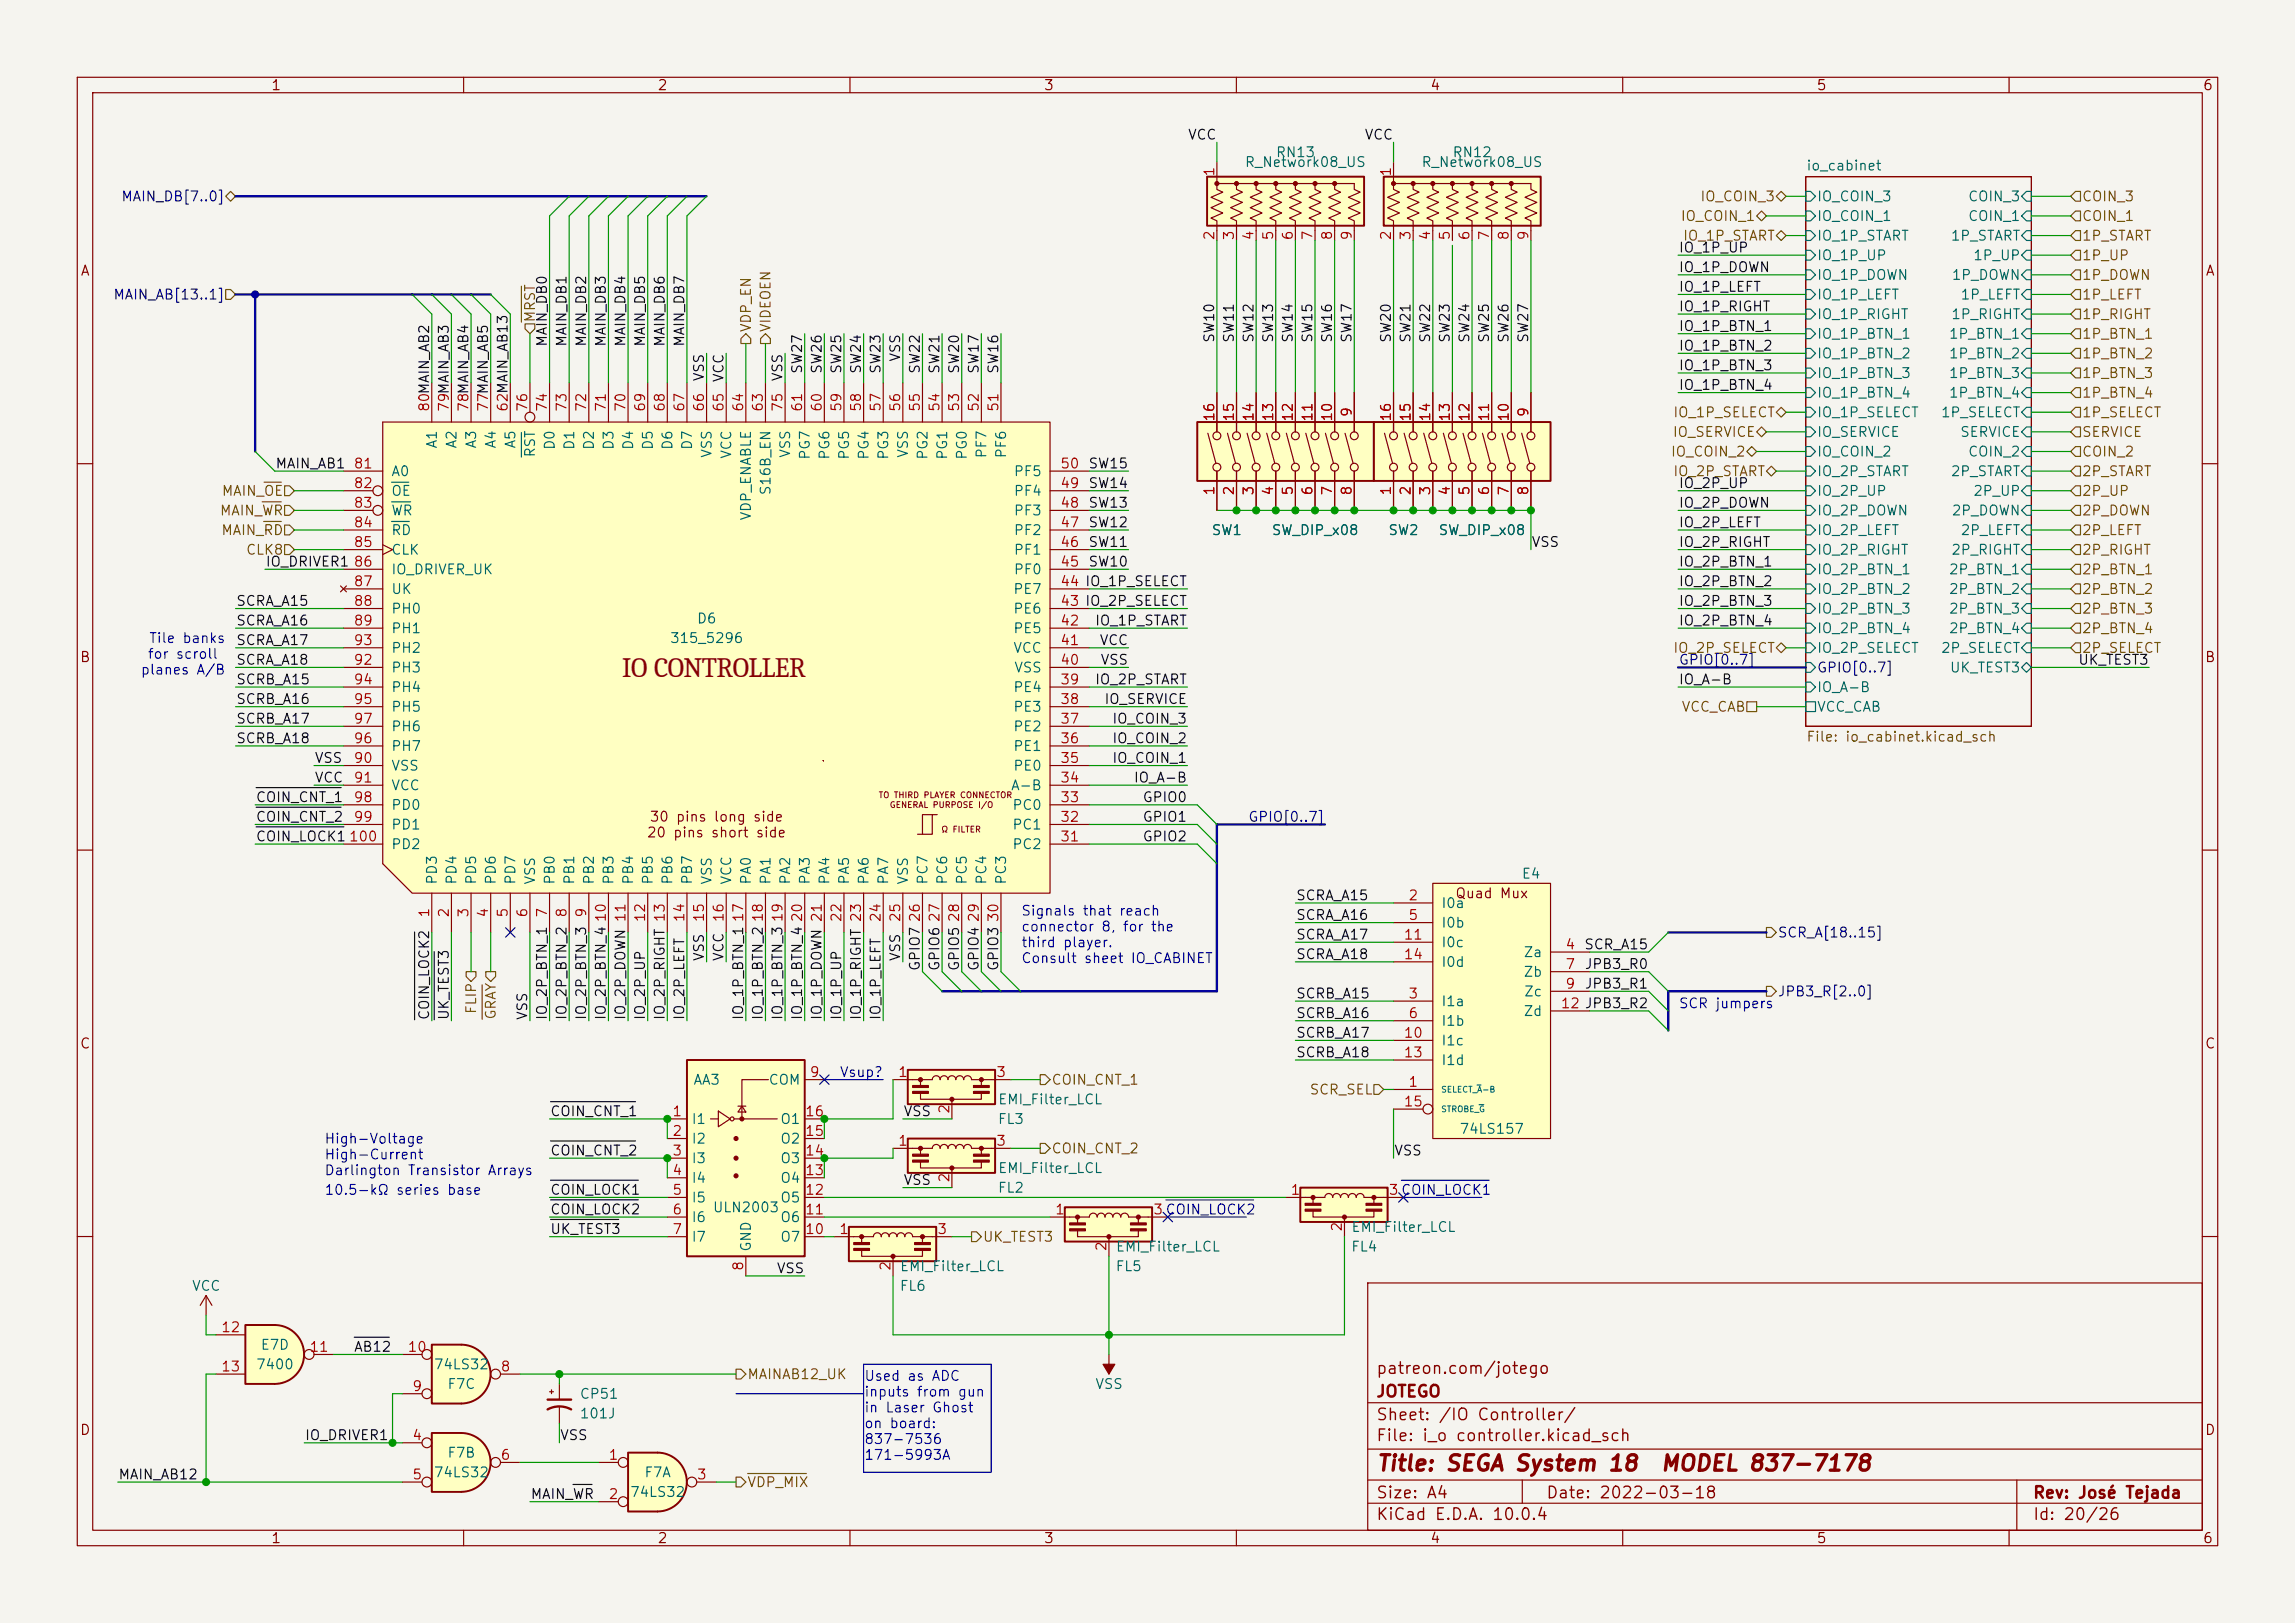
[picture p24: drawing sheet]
<svg xmlns="http://www.w3.org/2000/svg" width="297mm" height="210mm" viewBox="0 0 297 210" stroke-linecap="round" stroke-linejoin="round" font-family="sans-serif">
<defs><g id="words">
<text font-size="3.5" fill="#840000" x="80.5" y="87.5">IO CONTROLLER</text>
<g font-size="2" fill="#840000">
<text x="178" y="190.8">Title: SEGA System 18</text>
<text x="214.8" y="190.8">MODEL 837-7178</text>
</g>
<g font-size="1.5" fill="#840000">
<text x="178" y="178.2">patreon.com/jotego</text>
<text x="178" y="184.2">Sheet: /IO Controller/</text>
<text x="178" y="181.2">JOTEGO</text>
<text x="178" y="186.9">File: i_o controller.kicad_sch</text>
<text x="178" y="197.1">KiCad E.D.A. 10.0.4</text>
<text x="178" y="194.3">Size: A4</text>
<text x="200" y="194.3">Date: 2022-03-18</text>
<text x="263" y="194.3">Rev: José Tejada</text>
<text x="263" y="197.1">Id: 20/26</text>
</g>
<g font-size="1.3" fill="#840000">
<text x="35" y="12">1</text>
<text x="85" y="12">2</text>
<text x="135" y="12">3</text>
<text x="185" y="12">4</text>
<text x="235" y="12">5</text>
<text x="285" y="12">6</text>
<text x="10.3" y="36">A</text>
<text x="285.3" y="36">A</text>
<text x="10.3" y="86">B</text>
<text x="285.3" y="86">B</text>
<text x="84" y="106.6">30 pins long side</text>
<text x="83.6" y="108.7">20 pins short side</text>
<text x="188.3" y="116.5">Quad Mux</text>
<text x="10.3" y="136">C</text>
<text x="285.3" y="136">C</text>
<text x="10.3" y="186">D</text>
<text x="285.3" y="186">D</text>
<text x="35" y="200">1</text>
<text x="85" y="200">2</text>
<text x="135" y="200">3</text>
<text x="185" y="200">4</text>
<text x="235" y="200">5</text>
<text x="285" y="200">6</text>
</g>
<g font-size="1.3" fill="#0f0f0f">
<text x="153.6" y="18.4">VCC</text>
<text x="176.5" y="18.4">VCC</text>
<text x="217.2" y="33">IO_1P_UP</text>
<text x="217.2" y="35.5">IO_1P_DOWN</text>
<text x="217.2" y="38.1">IO_1P_LEFT</text>
<text x="217.2" y="40.6">IO_1P_RIGHT</text>
<text x="71.1" y="45" transform="rotate(-90 71.1 45)">MAIN_DB0</text>
<text x="73.6" y="45" transform="rotate(-90 73.6 45)">MAIN_DB1</text>
<text x="76.2" y="45" transform="rotate(-90 76.2 45)">MAIN_DB2</text>
<text x="78.7" y="45" transform="rotate(-90 78.7 45)">MAIN_DB3</text>
<text x="81.2" y="45" transform="rotate(-90 81.2 45)">MAIN_DB4</text>
<text x="83.8" y="45" transform="rotate(-90 83.8 45)">MAIN_DB5</text>
<text x="86.3" y="45" transform="rotate(-90 86.3 45)">MAIN_DB6</text>
<text x="88.9" y="45" transform="rotate(-90 88.9 45)">MAIN_DB7</text>
<text x="116.8" y="46.9" transform="rotate(-90 116.8 46.9)">VSS</text>
<text x="157.4" y="44.5" transform="rotate(-90 157.4 44.5)">SW10</text>
<text x="160" y="44.5" transform="rotate(-90 160 44.5)">SW11</text>
<text x="162.5" y="44.5" transform="rotate(-90 162.5 44.5)">SW12</text>
<text x="165.1" y="44.5" transform="rotate(-90 165.1 44.5)">SW13</text>
<text x="167.6" y="44.5" transform="rotate(-90 167.6 44.5)">SW14</text>
<text x="170.1" y="44.5" transform="rotate(-90 170.1 44.5)">SW15</text>
<text x="172.7" y="44.5" transform="rotate(-90 172.7 44.5)">SW16</text>
<text x="175.2" y="44.5" transform="rotate(-90 175.2 44.5)">SW17</text>
<text x="180.3" y="44.5" transform="rotate(-90 180.3 44.5)">SW20</text>
<text x="182.8" y="44.5" transform="rotate(-90 182.8 44.5)">SW21</text>
<text x="185.4" y="44.5" transform="rotate(-90 185.4 44.5)">SW22</text>
<text x="187.9" y="44.5" transform="rotate(-90 187.9 44.5)">SW23</text>
<text x="190.5" y="44.5" transform="rotate(-90 190.5 44.5)">SW24</text>
<text x="193" y="44.5" transform="rotate(-90 193 44.5)">SW25</text>
<text x="195.5" y="44.5" transform="rotate(-90 195.5 44.5)">SW26</text>
<text x="198.1" y="44.5" transform="rotate(-90 198.1 44.5)">SW27</text>
<text x="217.2" y="45.7">IO_1P_BTN_2</text>
<text x="217.2" y="43.1">IO_1P_BTN_1</text>
<text x="91.4" y="49.4" transform="rotate(-90 91.4 49.4)">VSS</text>
<text x="93.9" y="49.6" transform="rotate(-90 93.9 49.6)">VCC</text>
<text x="101.6" y="49.4" transform="rotate(-90 101.6 49.4)">VSS</text>
<text x="104.1" y="48.5" transform="rotate(-90 104.1 48.5)">SW27</text>
<text x="106.6" y="48.5" transform="rotate(-90 106.6 48.5)">SW26</text>
<text x="109.2" y="48.5" transform="rotate(-90 109.2 48.5)">SW25</text>
<text x="111.7" y="48.5" transform="rotate(-90 111.7 48.5)">SW24</text>
<text x="114.3" y="48.5" transform="rotate(-90 114.3 48.5)">SW23</text>
<text x="119.3" y="48.5" transform="rotate(-90 119.3 48.5)">SW22</text>
<text x="121.9" y="48.5" transform="rotate(-90 121.9 48.5)">SW21</text>
<text x="124.4" y="48.5" transform="rotate(-90 124.4 48.5)">SW20</text>
<text x="127" y="48.5" transform="rotate(-90 127 48.5)">SW17</text>
<text x="129.5" y="48.5" transform="rotate(-90 129.5 48.5)">SW16</text>
<text x="217.2" y="50.8">IO_1P_BTN_4</text>
<text x="217.2" y="48.2">IO_1P_BTN_3</text>
<text x="35.6" y="60.9">MAIN_AB1</text>
<text x="140.8" y="63.5">SW14</text>
<text x="140.8" y="60.9">SW15</text>
<text x="217.2" y="63.5">IO_2P_UP</text>
<text x="140.8" y="71.1">SW11</text>
<text x="140.8" y="66">SW13</text>
<text x="140.8" y="68.5">SW12</text>
<text x="198.1" y="71.1">VSS</text>
<text x="217.2" y="66">IO_2P_DOWN</text>
<text x="217.2" y="71.1">IO_2P_RIGHT</text>
<text x="217.2" y="68.5">IO_2P_LEFT</text>
<text x="34.3" y="73.6">IO_DRIVER1</text>
<text x="140.8" y="73.6">SW10</text>
<text x="217.2" y="76.2">IO_2P_BTN_2</text>
<text x="217.2" y="73.6">IO_2P_BTN_1</text>
<text x="30.5" y="78.7">SCRA_A15</text>
<text x="30.5" y="83.8">SCRA_A17</text>
<text x="30.5" y="81.2">SCRA_A16</text>
<text x="141.6" y="81.2">IO_1P_START</text>
<text x="142.2" y="83.8">VCC</text>
<text x="217.2" y="78.7">IO_2P_BTN_3</text>
<text x="217.2" y="81.2">IO_2P_BTN_4</text>
<text x="30.5" y="86.3">SCRA_A18</text>
<text x="30.5" y="88.9">SCRB_A15</text>
<text x="141.6" y="88.9">IO_2P_START</text>
<text x="142.3" y="86.3">VSS</text>
<text x="217.2" y="88.9">IO_A-B</text>
<text x="268.9" y="86.3">UK_TEST3</text>
<text x="30.5" y="93.9">SCRB_A17</text>
<text x="30.5" y="91.4">SCRB_A16</text>
<text x="142.8" y="91.4">IO_SERVICE</text>
<text x="143.9" y="93.9">IO_COIN_3</text>
<text x="30.5" y="96.5">SCRB_A18</text>
<text x="40.6" y="99">VSS</text>
<text x="40.6" y="101.6">VCC</text>
<text x="143.9" y="96.5">IO_COIN_2</text>
<text x="143.9" y="99">IO_COIN_1</text>
<text x="146.6" y="101.6">IO_A-B</text>
<text x="33" y="104.1">COIN_CNT_1</text>
<text x="33" y="106.6">COIN_CNT_2</text>
<text x="147.8" y="106.6">GPIO1</text>
<text x="147.8" y="104.1">GPIO0</text>
<text x="33" y="109.2">COIN_LOCK1</text>
<text x="147.8" y="109.2">GPIO2</text>
<text x="167.6" y="116.8">SCRA_A15</text>
<text x="167.6" y="119.3">SCRA_A16</text>
<text x="91.4" y="124.5" transform="rotate(-90 91.4 124.5)">VSS</text>
<text x="93.9" y="124.5" transform="rotate(-90 93.9 124.5)">VCC</text>
<text x="116.8" y="124.5" transform="rotate(-90 116.8 124.5)">VSS</text>
<text x="119.3" y="125.7" transform="rotate(-90 119.3 125.7)">GPIO7</text>
<text x="121.9" y="125.7" transform="rotate(-90 121.9 125.7)">GPIO6</text>
<text x="124.4" y="125.7" transform="rotate(-90 124.4 125.7)">GPIO5</text>
<text x="127" y="125.7" transform="rotate(-90 127 125.7)">GPIO4</text>
<text x="129.5" y="125.7" transform="rotate(-90 129.5 125.7)">GPIO3</text>
<text x="167.6" y="121.9">SCRA_A17</text>
<text x="167.6" y="124.4">SCRA_A18</text>
<text x="204.9" y="123.2">SCR_A15</text>
<text x="205" y="125.7">JPB3_R0</text>
<text x="167.6" y="129.5">SCRB_A15</text>
<text x="205" y="128.2">JPB3_R1</text>
<text x="55.8" y="132.1" transform="rotate(-90 55.8 132.1)">COIN_LOCK2</text>
<text x="58.4" y="132.1" transform="rotate(-90 58.4 132.1)">UK_TEST3</text>
<text x="68.5" y="132.1" transform="rotate(-90 68.5 132.1)">VSS</text>
<text x="71.1" y="132.1" transform="rotate(-90 71.1 132.1)">IO_2P_BTN_1</text>
<text x="73.6" y="132.1" transform="rotate(-90 73.6 132.1)">IO_2P_BTN_2</text>
<text x="76.2" y="132.1" transform="rotate(-90 76.2 132.1)">IO_2P_BTN_3</text>
<text x="78.7" y="132.1" transform="rotate(-90 78.7 132.1)">IO_2P_BTN_4</text>
<text x="81.2" y="132.1" transform="rotate(-90 81.2 132.1)">IO_2P_DOWN 11</text>
<text x="83.8" y="132.1" transform="rotate(-90 83.8 132.1)">IO_2P_UP</text>
<text x="86.3" y="132.1" transform="rotate(-90 86.3 132.1)">IO_2P_RIGHT 13</text>
<text x="88.9" y="132.1" transform="rotate(-90 88.9 132.1)">IO_2P_LEFT</text>
<text x="96.5" y="132.1" transform="rotate(-90 96.5 132.1)">IO_1P_BTN_1</text>
<text x="99" y="132.1" transform="rotate(-90 99 132.1)">IO_1P_BTN_2</text>
<text x="101.6" y="132.1" transform="rotate(-90 101.6 132.1)">IO_1P_BTN_3</text>
<text x="104.1" y="132.1" transform="rotate(-90 104.1 132.1)">IO_1P_BTN_4</text>
<text x="106.6" y="132.1" transform="rotate(-90 106.6 132.1)">IO_1P_DOWN 21</text>
<text x="109.2" y="132.1" transform="rotate(-90 109.2 132.1)">IO_1P_UP</text>
<text x="111.7" y="132.1" transform="rotate(-90 111.7 132.1)">IO_1P_RIGHT 23</text>
<text x="114.3" y="132.1" transform="rotate(-90 114.3 132.1)">IO_1P_LEFT</text>
<text x="167.6" y="137.1">SCRB_A18</text>
<text x="167.6" y="132">SCRB_A16</text>
<text x="167.6" y="134.6">SCRB_A17</text>
<text x="71.1" y="144.7">COIN_CNT_1</text>
<text x="71.1" y="149.8">COIN_CNT_2</text>
<text x="116.8" y="144.7">VSS</text>
<text x="180.3" y="149.8">VSS</text>
<text x="71.1" y="154.9">COIN_LOCK1</text>
<text x="116.8" y="153.6">VSS</text>
<text x="71.1" y="157.4">COIN_LOCK2</text>
<text x="71.1" y="160">UK_TEST3</text>
<text x="100.4" y="165.1">VSS</text>
<text x="45.7" y="175.2">AB12</text>
<text x="15.2" y="191.7">MAIN_AB12</text>
<text x="39.4" y="186.7">IO_DRIVER1</text>
<text x="72.4" y="186.7">VSS</text>
<text x="68.6" y="194.3">MAIN_WR</text>
</g>
<g font-size="1.3" fill="#a90000">
<text x="157.5" y="22.9" transform="rotate(-90 157.5 22.9)">1</text>
<text x="180.3" y="22.9" transform="rotate(-90 180.3 22.9)">1</text>
<text x="157.5" y="31.2" transform="rotate(-90 157.5 31.2)">2</text>
<text x="160" y="31.2" transform="rotate(-90 160 31.2)">3</text>
<text x="162.5" y="31.2" transform="rotate(-90 162.5 31.2)">4</text>
<text x="165.1" y="31.2" transform="rotate(-90 165.1 31.2)">5</text>
<text x="167.6" y="31.2" transform="rotate(-90 167.6 31.2)">6</text>
<text x="170.2" y="31.2" transform="rotate(-90 170.2 31.2)">7</text>
<text x="172.7" y="31.2" transform="rotate(-90 172.7 31.2)">8</text>
<text x="175.2" y="31.2" transform="rotate(-90 175.2 31.2)">9</text>
<text x="180.3" y="31.2" transform="rotate(-90 180.3 31.2)">2</text>
<text x="182.9" y="31.2" transform="rotate(-90 182.9 31.2)">3</text>
<text x="185.4" y="31.2" transform="rotate(-90 185.4 31.2)">4</text>
<text x="187.9" y="31.2" transform="rotate(-90 187.9 31.2)">5</text>
<text x="190.5" y="31.2" transform="rotate(-90 190.5 31.2)">6</text>
<text x="193" y="31.2" transform="rotate(-90 193 31.2)">7</text>
<text x="195.6" y="31.2" transform="rotate(-90 195.6 31.2)">8</text>
<text x="198.1" y="31.2" transform="rotate(-90 198.1 31.2)">9</text>
<text x="55.9" y="53.4" transform="rotate(-90 55.9 53.4)">80MAIN_AB2</text>
<text x="58.4" y="53.4" transform="rotate(-90 58.4 53.4)">79MAIN_AB3</text>
<text x="60.9" y="53.4" transform="rotate(-90 60.9 53.4)">78MAIN_AB4</text>
<text x="63.5" y="53.4" transform="rotate(-90 63.5 53.4)">77MAIN_AB5</text>
<text x="66" y="53.4" transform="rotate(-90 66 53.4)">62MAIN_AB13</text>
<text x="68.6" y="53.4" transform="rotate(-90 68.6 53.4)">76</text>
<text x="71.1" y="53.4" transform="rotate(-90 71.1 53.4)">74</text>
<text x="73.6" y="53.4" transform="rotate(-90 73.6 53.4)">73</text>
<text x="76.2" y="53.4" transform="rotate(-90 76.2 53.4)">72</text>
<text x="78.7" y="53.4" transform="rotate(-90 78.7 53.4)">71</text>
<text x="81.3" y="53.4" transform="rotate(-90 81.3 53.4)">70</text>
<text x="83.8" y="53.4" transform="rotate(-90 83.8 53.4)">69</text>
<text x="86.3" y="53.4" transform="rotate(-90 86.3 53.4)">68</text>
<text x="88.9" y="53.4" transform="rotate(-90 88.9 53.4)">67</text>
<text x="91.4" y="53.4" transform="rotate(-90 91.4 53.4)">66</text>
<text x="94" y="53.4" transform="rotate(-90 94 53.4)">65</text>
<text x="96.5" y="53.4" transform="rotate(-90 96.5 53.4)">64</text>
<text x="99" y="53.4" transform="rotate(-90 99 53.4)">63</text>
<text x="101.6" y="53.4" transform="rotate(-90 101.6 53.4)">75</text>
<text x="104.1" y="53.4" transform="rotate(-90 104.1 53.4)">61</text>
<text x="106.7" y="53.4" transform="rotate(-90 106.7 53.4)">60</text>
<text x="109.2" y="53.4" transform="rotate(-90 109.2 53.4)">59</text>
<text x="111.7" y="53.4" transform="rotate(-90 111.7 53.4)">58</text>
<text x="114.3" y="53.4" transform="rotate(-90 114.3 53.4)">57</text>
<text x="116.8" y="53.4" transform="rotate(-90 116.8 53.4)">56</text>
<text x="119.4" y="53.4" transform="rotate(-90 119.4 53.4)">55</text>
<text x="121.9" y="53.4" transform="rotate(-90 121.9 53.4)">54</text>
<text x="124.4" y="53.4" transform="rotate(-90 124.4 53.4)">53</text>
<text x="127" y="53.4" transform="rotate(-90 127 53.4)">52</text>
<text x="129.5" y="53.4" transform="rotate(-90 129.5 53.4)">51</text>
<text x="157.5" y="54.7" transform="rotate(-90 157.5 54.7)">16</text>
<text x="160" y="54.7" transform="rotate(-90 160 54.7)">15</text>
<text x="162.5" y="54.7" transform="rotate(-90 162.5 54.7)">14</text>
<text x="165.1" y="54.7" transform="rotate(-90 165.1 54.7)">13</text>
<text x="167.6" y="54.7" transform="rotate(-90 167.6 54.7)">12</text>
<text x="170.2" y="54.7" transform="rotate(-90 170.2 54.7)">11</text>
<text x="172.7" y="54.7" transform="rotate(-90 172.7 54.7)">10</text>
<text x="175.2" y="54" transform="rotate(-90 175.2 54)">9</text>
<text x="180.3" y="54.7" transform="rotate(-90 180.3 54.7)">16</text>
<text x="182.9" y="54.7" transform="rotate(-90 182.9 54.7)">15</text>
<text x="185.4" y="54.7" transform="rotate(-90 185.4 54.7)">14</text>
<text x="187.9" y="54.7" transform="rotate(-90 187.9 54.7)">13</text>
<text x="190.5" y="54.7" transform="rotate(-90 190.5 54.7)">12</text>
<text x="193" y="54.7" transform="rotate(-90 193 54.7)">11</text>
<text x="195.6" y="54.7" transform="rotate(-90 195.6 54.7)">10</text>
<text x="198.1" y="54" transform="rotate(-90 198.1 54)">9</text>
<text x="45.7" y="60.9">81</text>
<text x="45.7" y="63.5">82</text>
<text x="137.1" y="63.5">49</text>
<text x="137.1" y="60.9">50</text>
<text x="157.5" y="64.2" transform="rotate(-90 157.5 64.2)">1</text>
<text x="160" y="64.2" transform="rotate(-90 160 64.2)">2</text>
<text x="162.5" y="64.2" transform="rotate(-90 162.5 64.2)">3</text>
<text x="165.1" y="64.2" transform="rotate(-90 165.1 64.2)">4</text>
<text x="167.6" y="64.2" transform="rotate(-90 167.6 64.2)">5</text>
<text x="170.2" y="64.2" transform="rotate(-90 170.2 64.2)">6</text>
<text x="172.7" y="64.2" transform="rotate(-90 172.7 64.2)">7</text>
<text x="175.2" y="64.2" transform="rotate(-90 175.2 64.2)">8</text>
<text x="180.3" y="64.2" transform="rotate(-90 180.3 64.2)">1</text>
<text x="182.9" y="64.2" transform="rotate(-90 182.9 64.2)">2</text>
<text x="185.4" y="64.2" transform="rotate(-90 185.4 64.2)">3</text>
<text x="187.9" y="64.2" transform="rotate(-90 187.9 64.2)">4</text>
<text x="190.5" y="64.2" transform="rotate(-90 190.5 64.2)">5</text>
<text x="193" y="64.2" transform="rotate(-90 193 64.2)">6</text>
<text x="195.6" y="64.2" transform="rotate(-90 195.6 64.2)">7</text>
<text x="198.1" y="64.2" transform="rotate(-90 198.1 64.2)">8</text>
<text x="45.7" y="66">83</text>
<text x="45.7" y="68.6">84</text>
<text x="45.7" y="71.1">85</text>
<text x="137.1" y="71.1">46</text>
<text x="137.1" y="68.6">47</text>
<text x="137.1" y="66">48</text>
<text x="45.7" y="73.6">86</text>
<text x="45.7" y="76.2">87</text>
<text x="137.1" y="76.2">44 IO_1P_SELECT</text>
<text x="137.1" y="73.6">45</text>
<text x="45.7" y="78.7">88</text>
<text x="45.7" y="81.3">89</text>
<text x="45.7" y="83.8">93</text>
<text x="137.1" y="83.8">41</text>
<text x="137.1" y="81.3">42</text>
<text x="137.1" y="78.7">43 IO_2P_SELECT</text>
<text x="45.7" y="86.3">92</text>
<text x="45.7" y="88.9">94</text>
<text x="137.1" y="88.9">39</text>
<text x="137.1" y="86.3">40</text>
<text x="45.7" y="91.4">95</text>
<text x="45.7" y="94">97</text>
<text x="137.1" y="94">37</text>
<text x="137.1" y="91.4">38</text>
<text x="45.7" y="99">90</text>
<text x="45.7" y="101.6">91</text>
<text x="45.7" y="96.5">96</text>
<text x="137.1" y="101.6">34</text>
<text x="137.1" y="99">35</text>
<text x="137.1" y="96.5">36</text>
<text x="45.7" y="104.1">98</text>
<text x="45.7" y="106.7">99</text>
<text x="137.1" y="106.7">32</text>
<text x="137.1" y="104.1">33</text>
<text x="45.1" y="109.2">100</text>
<text x="137.1" y="109.2">31</text>
<text x="55.9" y="118.8" transform="rotate(-90 55.9 118.8)">1</text>
<text x="58.4" y="118.8" transform="rotate(-90 58.4 118.8)">2</text>
<text x="60.9" y="118.8" transform="rotate(-90 60.9 118.8)">3</text>
<text x="63.5" y="118.8" transform="rotate(-90 63.5 118.8)">4</text>
<text x="66" y="118.8" transform="rotate(-90 66 118.8)">5</text>
<text x="68.6" y="118.8" transform="rotate(-90 68.6 118.8)">6</text>
<text x="71.1" y="118.8" transform="rotate(-90 71.1 118.8)">7</text>
<text x="73.6" y="118.8" transform="rotate(-90 73.6 118.8)">8</text>
<text x="76.2" y="118.8" transform="rotate(-90 76.2 118.8)">9</text>
<text x="78.7" y="119.4" transform="rotate(-90 78.7 119.4)">10</text>
<text x="83.8" y="119.4" transform="rotate(-90 83.8 119.4)">12</text>
<text x="88.9" y="119.4" transform="rotate(-90 88.9 119.4)">14</text>
<text x="91.4" y="119.4" transform="rotate(-90 91.4 119.4)">15</text>
<text x="94" y="119.4" transform="rotate(-90 94 119.4)">16</text>
<text x="96.5" y="119.4" transform="rotate(-90 96.5 119.4)">17</text>
<text x="99" y="119.4" transform="rotate(-90 99 119.4)">18</text>
<text x="101.6" y="119.4" transform="rotate(-90 101.6 119.4)">19</text>
<text x="104.1" y="119.4" transform="rotate(-90 104.1 119.4)">20</text>
<text x="109.2" y="119.4" transform="rotate(-90 109.2 119.4)">22</text>
<text x="114.3" y="119.4" transform="rotate(-90 114.3 119.4)">24</text>
<text x="116.8" y="119.4" transform="rotate(-90 116.8 119.4)">25</text>
<text x="119.4" y="119.4" transform="rotate(-90 119.4 119.4)">26</text>
<text x="121.9" y="119.4" transform="rotate(-90 121.9 119.4)">27</text>
<text x="124.4" y="119.4" transform="rotate(-90 124.4 119.4)">28</text>
<text x="127" y="119.4" transform="rotate(-90 127 119.4)">29</text>
<text x="129.5" y="119.4" transform="rotate(-90 129.5 119.4)">30</text>
<text x="182.2" y="116.8">2</text>
<text x="182.2" y="119.4">5</text>
<text x="181.6" y="121.9">11</text>
<text x="181.6" y="124.4">14</text>
<text x="202.5" y="123.2">4</text>
<text x="202.5" y="125.7">7</text>
<text x="182.2" y="129.5">3</text>
<text x="201.9" y="130.8">12 JPB3_R2</text>
<text x="202.5" y="128.2">9</text>
<text x="181.6" y="134.6">10</text>
<text x="181.6" y="137.1">13</text>
<text x="182.2" y="132.1">6</text>
<text x="104.7" y="139.7">9</text>
<text x="116.1" y="139.7">1</text>
<text x="128.8" y="139.7">3</text>
<text x="181.6" y="143.5">15</text>
<text x="182.2" y="140.9">1</text>
<text x="86.9" y="144.8">1</text>
<text x="86.9" y="147.3">2</text>
<text x="86.9" y="149.8">3</text>
<text x="104.1" y="149.8">14</text>
<text x="104.1" y="147.3">15</text>
<text x="104.1" y="144.8">16</text>
<text x="116.1" y="148.6">1</text>
<text x="123.2" y="144.2" transform="rotate(-90 123.2 144.2)">2</text>
<text x="128.8" y="148.6">3</text>
<text x="86.9" y="152.4">4</text>
<text x="86.9" y="154.9">5</text>
<text x="104.1" y="154.9">12</text>
<text x="104.1" y="152.4">13</text>
<text x="123.2" y="153.1" transform="rotate(-90 123.2 153.1)">2</text>
<text x="166.9" y="154.9">1</text>
<text x="179.6" y="154.9">3COIN_LOCK1</text>
<text x="86.9" y="157.5">6</text>
<text x="86.9" y="160">7</text>
<text x="104.1" y="160">10</text>
<text x="104.1" y="157.5">11</text>
<text x="108.5" y="160">1</text>
<text x="121.2" y="160">3</text>
<text x="136.5" y="157.5">1</text>
<text x="143.5" y="162" transform="rotate(-90 143.5 162)">2</text>
<text x="149.2" y="157.5">3COIN_LOCK2</text>
<text x="174" y="159.5" transform="rotate(-90 174 159.5)">2</text>
<text x="96.5" y="164.5" transform="rotate(-90 96.5 164.5)">8</text>
<text x="115.5" y="164.5" transform="rotate(-90 115.5 164.5)">2</text>
<text x="28.5" y="172.7">12</text>
<text x="28.5" y="177.8">13</text>
<text x="40" y="175.2">11</text>
<text x="52.7" y="175.2">10</text>
<text x="64.7" y="177.8">8</text>
<text x="53.3" y="180.3">9</text>
<text x="53.3" y="186.7">4</text>
<text x="53.3" y="191.7">5</text>
<text x="64.7" y="189.2">6</text>
<text x="78.7" y="189.2">1</text>
<text x="90.1" y="191.7">3</text>
<text x="78.7" y="194.3">2</text>
</g>
<g font-size="1.3" fill="#006464">
<text x="161" y="21.9">R_Network08_US</text>
<text x="165" y="20.7">RN13</text>
<text x="183.9" y="21.9">R_Network08_US</text>
<text x="187.9" y="20.7">RN12</text>
<text x="233.7" y="22.4">io_cabinet</text>
<text x="235.1" y="28.9">IO_COIN_1</text>
<text x="235.1" y="26.4">IO_COIN_3</text>
<text x="254.6" y="28.9">COIN_1</text>
<text x="254.6" y="26.4">COIN_3</text>
<text x="235.1" y="31.5">IO_1P_START</text>
<text x="235.1" y="34">IO_1P_UP</text>
<text x="252.4" y="31.5">1P_START</text>
<text x="255.3" y="34">1P_UP</text>
<text x="235.1" y="41.6">IO_1P_RIGHT</text>
<text x="235.1" y="39.1">IO_1P_LEFT</text>
<text x="235.1" y="36.5">IO_1P_DOWN</text>
<text x="252.4" y="41.6">1P_RIGHT</text>
<text x="252.5" y="36.5">1P_DOWN</text>
<text x="253.6" y="39.1">1P_LEFT</text>
<text x="235.1" y="46.7">IO_1P_BTN_2</text>
<text x="235.1" y="44.2">IO_1P_BTN_1</text>
<text x="252.1" y="46.7">1P_BTN_2</text>
<text x="252.1" y="44.2">1P_BTN_1</text>
<text x="235.1" y="51.8">IO_1P_BTN_4</text>
<text x="235.1" y="49.2">IO_1P_BTN_3</text>
<text x="252.1" y="49.2">1P_BTN_3</text>
<text x="252.1" y="51.8">1P_BTN_4</text>
<text x="56.9" y="58.1" transform="rotate(-90 56.9 58.1)">A1</text>
<text x="59.4" y="58.1" transform="rotate(-90 59.4 58.1)">A2</text>
<text x="61.9" y="58.1" transform="rotate(-90 61.9 58.1)">A3</text>
<text x="64.5" y="58.1" transform="rotate(-90 64.5 58.1)">A4</text>
<text x="67" y="58.1" transform="rotate(-90 67 58.1)">A5</text>
<text x="69.6" y="59.3" transform="rotate(-90 69.6 59.3)">RST</text>
<text x="72.1" y="58.3" transform="rotate(-90 72.1 58.3)">D0</text>
<text x="74.6" y="58.3" transform="rotate(-90 74.6 58.3)">D1</text>
<text x="77.2" y="58.3" transform="rotate(-90 77.2 58.3)">D2</text>
<text x="79.7" y="58.3" transform="rotate(-90 79.7 58.3)">D3</text>
<text x="82.3" y="58.3" transform="rotate(-90 82.3 58.3)">D4</text>
<text x="84.8" y="58.3" transform="rotate(-90 84.8 58.3)">D5</text>
<text x="87.3" y="58.3" transform="rotate(-90 87.3 58.3)">D6</text>
<text x="89.9" y="58.3" transform="rotate(-90 89.9 58.3)">D7</text>
<text x="92.4" y="59.3" transform="rotate(-90 92.4 59.3)">VSS</text>
<text x="95" y="59.5" transform="rotate(-90 95 59.5)">VCC</text>
<text x="102.6" y="59.3" transform="rotate(-90 102.6 59.3)">VSS</text>
<text x="105.1" y="59.6" transform="rotate(-90 105.1 59.6)">PG7</text>
<text x="107.7" y="59.6" transform="rotate(-90 107.7 59.6)">PG6</text>
<text x="110.2" y="59.6" transform="rotate(-90 110.2 59.6)">PG5</text>
<text x="112.7" y="59.6" transform="rotate(-90 112.7 59.6)">PG4</text>
<text x="115.3" y="59.6" transform="rotate(-90 115.3 59.6)">PG3</text>
<text x="117.8" y="59.3" transform="rotate(-90 117.8 59.3)">VSS</text>
<text x="120.4" y="59.6" transform="rotate(-90 120.4 59.6)">PG2</text>
<text x="122.9" y="59.6" transform="rotate(-90 122.9 59.6)">PG1</text>
<text x="125.4" y="59.6" transform="rotate(-90 125.4 59.6)">PG0</text>
<text x="128" y="59.4" transform="rotate(-90 128 59.4)">PF7</text>
<text x="130.5" y="59.4" transform="rotate(-90 130.5 59.4)">PF6</text>
<text x="235.1" y="56.9">IO_SERVICE</text>
<text x="235.1" y="59.4">IO_COIN_2</text>
<text x="235.1" y="54.3">IO_1P_SELECT</text>
<text x="251.1" y="54.3">1P_SELECT</text>
<text x="253.6" y="56.9">SERVICE</text>
<text x="254.6" y="59.4">COIN_2</text>
<text x="50.5" y="61.9">A0</text>
<text x="50.5" y="64.5">OE</text>
<text x="100" y="64.2" transform="rotate(-90 100 64.2)">S16B_EN</text>
<text x="131.1" y="64.5">PF4</text>
<text x="131.1" y="61.9">PF5</text>
<text x="235.1" y="61.9">IO_2P_START</text>
<text x="235.1" y="64.5">IO_2P_UP</text>
<text x="252.4" y="61.9">2P_START</text>
<text x="255.3" y="64.5">2P_UP</text>
<text x="50.5" y="67">WR</text>
<text x="50.5" y="69.6">RD</text>
<text x="97.5" y="67.4" transform="rotate(-90 97.5 67.4)">VDP_ENABLE</text>
<text x="131.1" y="69.6">PF2</text>
<text x="131.1" y="67">PF3</text>
<text x="156.7" y="69.6">SW1</text>
<text x="164.5" y="69.6">SW_DIP_x08</text>
<text x="179.6" y="69.6">SW2</text>
<text x="186.1" y="69.6">SW_DIP_x08</text>
<text x="235.1" y="67">IO_2P_DOWN</text>
<text x="235.1" y="69.6">IO_2P_LEFT</text>
<text x="252.5" y="67">2P_DOWN</text>
<text x="253.6" y="69.6">2P_LEFT</text>
<text x="50.5" y="72.1">CLK</text>
<text x="50.5" y="74.6">IO_DRIVER_UK</text>
<text x="50.5" y="77.2">UK</text>
<text x="131" y="77.2">PE7</text>
<text x="131.1" y="74.6">PF0</text>
<text x="131.1" y="72.1">PF1</text>
<text x="235.1" y="72.1">IO_2P_RIGHT</text>
<text x="235.1" y="74.6">IO_2P_BTN_1</text>
<text x="235.1" y="77.2">IO_2P_BTN_2</text>
<text x="252.1" y="74.6">2P_BTN_1</text>
<text x="252.1" y="77.2">2P_BTN_2</text>
<text x="252.4" y="72.1">2P_RIGHT</text>
<text x="50.5" y="79.7">PH0</text>
<text x="50.5" y="82.3">PH1</text>
<text x="86.6" y="83.5">315_5296</text>
<text x="90.1" y="81">D6</text>
<text x="131" y="82.3">PE5</text>
<text x="131" y="79.7">PE6</text>
<text x="235.1" y="79.7">IO_2P_BTN_3</text>
<text x="235.1" y="82.3">IO_2P_BTN_4</text>
<text x="252.1" y="79.7">2P_BTN_3</text>
<text x="252.1" y="82.3">2P_BTN_4</text>
<text x="50.5" y="87.3">PH3</text>
<text x="50.5" y="84.8">PH2</text>
<text x="50.5" y="89.9">PH4</text>
<text x="131" y="84.8">VCC</text>
<text x="131" y="89.9">PE4</text>
<text x="131.2" y="87.3">VSS</text>
<text x="235.1" y="89.9">IO_A-B</text>
<text x="235.1" y="84.8">IO_2P_SELECT</text>
<text x="251.1" y="84.8">2P_SELECT</text>
<text x="252.2" y="87.3">UK_TEST3</text>
<text x="50.5" y="92.4">PH5</text>
<text x="50.5" y="95">PH6</text>
<text x="131" y="95">PE2</text>
<text x="131" y="92.4">PE3</text>
<text x="235.1" y="92.4">VCC_CAB</text>
<text x="50.5" y="100">VSS</text>
<text x="50.5" y="97.5">PH7</text>
<text x="131" y="100">PE0</text>
<text x="131" y="97.5">PE1</text>
<text x="50.5" y="102.6">VCC</text>
<text x="50.5" y="105.1">PD0</text>
<text x="50.5" y="107.7">PD1</text>
<text x="130.7" y="102.6">A-B</text>
<text x="130.9" y="107.7">PC1</text>
<text x="130.9" y="105.1">PC0</text>
<text x="50.5" y="110.2">PD2</text>
<text x="130.9" y="110.2">PC2</text>
<text x="56.9" y="114.6" transform="rotate(-90 56.9 114.6)">PD3</text>
<text x="59.4" y="114.6" transform="rotate(-90 59.4 114.6)">PD4</text>
<text x="61.9" y="114.6" transform="rotate(-90 61.9 114.6)">PD5</text>
<text x="64.5" y="114.6" transform="rotate(-90 64.5 114.6)">PD6</text>
<text x="67" y="114.6" transform="rotate(-90 67 114.6)">PD7</text>
<text x="69.6" y="114.6" transform="rotate(-90 69.6 114.6)">VSS</text>
<text x="72.1" y="114.6" transform="rotate(-90 72.1 114.6)">PB0</text>
<text x="74.6" y="114.6" transform="rotate(-90 74.6 114.6)">PB1</text>
<text x="77.2" y="114.6" transform="rotate(-90 77.2 114.6)">PB2</text>
<text x="79.7" y="114.6" transform="rotate(-90 79.7 114.6)">PB3</text>
<text x="82.3" y="114.6" transform="rotate(-90 82.3 114.6)">PB4</text>
<text x="84.8" y="114.6" transform="rotate(-90 84.8 114.6)">PB5</text>
<text x="87.3" y="114.6" transform="rotate(-90 87.3 114.6)">PB6</text>
<text x="89.9" y="114.6" transform="rotate(-90 89.9 114.6)">PB7</text>
<text x="92.4" y="114.6" transform="rotate(-90 92.4 114.6)">VSS</text>
<text x="95" y="114.6" transform="rotate(-90 95 114.6)">VCC</text>
<text x="97.5" y="114.6" transform="rotate(-90 97.5 114.6)">PA0</text>
<text x="100" y="114.6" transform="rotate(-90 100 114.6)">PA1</text>
<text x="102.6" y="114.6" transform="rotate(-90 102.6 114.6)">PA2</text>
<text x="105.1" y="114.6" transform="rotate(-90 105.1 114.6)">PA3</text>
<text x="107.7" y="114.6" transform="rotate(-90 107.7 114.6)">PA4</text>
<text x="110.2" y="114.6" transform="rotate(-90 110.2 114.6)">PA5</text>
<text x="112.7" y="114.6" transform="rotate(-90 112.7 114.6)">PA6</text>
<text x="115.3" y="114.6" transform="rotate(-90 115.3 114.6)">PA7</text>
<text x="117.8" y="114.6" transform="rotate(-90 117.8 114.6)">VSS</text>
<text x="120.4" y="114.6" transform="rotate(-90 120.4 114.6)">PC7</text>
<text x="122.9" y="114.6" transform="rotate(-90 122.9 114.6)">PC6</text>
<text x="125.4" y="114.6" transform="rotate(-90 125.4 114.6)">PC5</text>
<text x="128" y="114.6" transform="rotate(-90 128 114.6)">PC4</text>
<text x="130.5" y="114.6" transform="rotate(-90 130.5 114.6)">PC3</text>
<text x="186.4" y="117.8">I0a</text>
<text x="196.8" y="114">E4</text>
<text x="186.4" y="120.4">I0b</text>
<text x="186.4" y="122.9">I0c</text>
<text x="186.4" y="125.4">I0d</text>
<text x="197.1" y="124.2">Za</text>
<text x="186.4" y="130.5">I1a</text>
<text x="197.1" y="126.7">Zb</text>
<text x="197.1" y="131.8">Zd</text>
<text x="197.1" y="129.2">Zc</text>
<text x="186.4" y="133.1">I1b</text>
<text x="186.4" y="135.6">I1c</text>
<text x="89.6" y="140.7">AA3</text>
<text x="99.4" y="140.7">COM</text>
<text x="129.1" y="143.2">EMI_Filter_LCL</text>
<text x="186.4" y="138.1">I1d</text>
<text x="89.4" y="145.8">I1</text>
<text x="89.4" y="148.3">I2</text>
<text x="100.9" y="148.3">O2</text>
<text x="100.9" y="145.8">O1</text>
<text x="129" y="145.8">FL3</text>
<text x="188.8" y="147">74LS157</text>
<text x="89.4" y="150.8">I3</text>
<text x="89.4" y="153.4">I4</text>
<text x="89.4" y="155.9">I5</text>
<text x="100.9" y="155.9">O5</text>
<text x="100.9" y="153.4">O4</text>
<text x="100.9" y="150.8">O3</text>
<text x="129" y="154.6">FL2</text>
<text x="129.1" y="152.1">EMI_Filter_LCL</text>
<text x="89.4" y="158.5">I6</text>
<text x="89.4" y="161">I7</text>
<text x="92.2" y="157.2">ULN2003</text>
<text x="100.9" y="161">O7</text>
<text x="100.9" y="158.5">O6</text>
<text x="174.8" y="159.7">EMI_Filter_LCL</text>
<text x="24.8" y="167.3">VCC</text>
<text x="97.5" y="162.1" transform="rotate(-90 97.5 162.1)">GND</text>
<text x="116.3" y="167.3">FL6</text>
<text x="116.4" y="164.8">EMI_Filter_LCL</text>
<text x="144.3" y="164.8">FL5</text>
<text x="144.3" y="162.3">EMI_Filter_LCL</text>
<text x="174.8" y="162.3">FL4</text>
<text x="33" y="177.5">7400</text>
<text x="33.6" y="175">E7D</text>
<text x="56.1" y="177.5">74LS32</text>
<text x="57.8" y="180">F7C</text>
<text x="74.9" y="183.9">101J</text>
<text x="74.9" y="181.3">CP51</text>
<text x="141.7" y="180">VSS</text>
<text x="56.1" y="191.5">74LS32</text>
<text x="57.8" y="188.9">F7B</text>
<text x="83.3" y="191.5">F7A</text>
<text x="81.5" y="194">74LS32</text>
</g>
<g font-size="1.3" fill="#000084">
<text x="15.6" y="26.4">MAIN_DB[7..0]</text>
<text x="14.6" y="39.1">MAIN_AB[13..1]</text>
<text x="217.2" y="86.3">GPIO[0..7]</text>
<text x="235.1" y="87.3">GPIO[0..7]</text>
<text x="161.4" y="106.6">GPIO[0..7]</text>
<text x="230" y="121.6">SCR_A[18..15]</text>
<text x="230" y="129.2">JPB3_R[2..0]</text>
</g>
<g font-size="1.3" fill="#725600">
<text x="217.4" y="28.9">IO_COIN_1</text>
<text x="219.9" y="26.4">IO_COIN_3</text>
<text x="269.3" y="26.4">COIN_3</text>
<text x="269.3" y="28.9">COIN_1</text>
<text x="217.7" y="31.5">IO_1P_START</text>
<text x="269.3" y="34">1P_UP</text>
<text x="269.3" y="31.5">1P_START</text>
<text x="69.6" y="41.8" transform="rotate(-90 69.6 41.8)">MRST</text>
<text x="269.3" y="39.1">1P_LEFT</text>
<text x="269.3" y="36.5">1P_DOWN</text>
<text x="269.3" y="41.6">1P_RIGHT</text>
<text x="97.5" y="43.1" transform="rotate(-90 97.5 43.1)">VDP_EN</text>
<text x="100" y="43.1" transform="rotate(-90 100 43.1)">VIDEOEN</text>
<text x="269.3" y="44.2">1P_BTN_1</text>
<text x="269.3" y="46.7">1P_BTN_2</text>
<text x="269.3" y="51.8">1P_BTN_4</text>
<text x="269.3" y="49.2">1P_BTN_3</text>
<text x="216.1" y="59.4">IO_COIN_2</text>
<text x="216.4" y="56.9">IO_SERVICE</text>
<text x="216.4" y="54.3">IO_1P_SELECT</text>
<text x="269.3" y="54.3">1P_SELECT</text>
<text x="269.3" y="56.9">SERVICE</text>
<text x="269.3" y="59.4">COIN_2</text>
<text x="28.6" y="64.5">MAIN_OE</text>
<text x="216.4" y="61.9">IO_2P_START</text>
<text x="269.3" y="64.5">2P_UP</text>
<text x="269.3" y="61.9">2P_START</text>
<text x="28.4" y="67">MAIN_WR</text>
<text x="28.5" y="69.6">MAIN_RD</text>
<text x="269.3" y="69.6">2P_LEFT</text>
<text x="269.3" y="67">2P_DOWN</text>
<text x="31.7" y="72.1">CLK8</text>
<text x="269.3" y="77.2">2P_BTN_2</text>
<text x="269.3" y="74.6">2P_BTN_1</text>
<text x="269.3" y="72.1">2P_RIGHT</text>
<text x="269.3" y="79.7">2P_BTN_3</text>
<text x="269.3" y="82.3">2P_BTN_4</text>
<text x="216.4" y="84.8">IO_2P_SELECT</text>
<text x="269.3" y="84.8">2P_SELECT</text>
<text x="217.5" y="92.4">VCC_CAB</text>
<text x="233.7" y="96.3">File: io_cabinet.kicad_sch</text>
<text x="61.9" y="131.3" transform="rotate(-90 61.9 131.3)">FLIP</text>
<text x="64.5" y="132" transform="rotate(-90 64.5 132)">GRAY</text>
<text x="136" y="140.7">COIN_CNT_1</text>
<text x="169.4" y="141.9">SCR_SEL</text>
<text x="136" y="149.6">COIN_CNT_2</text>
<text x="127.1" y="161">UK_TEST3</text>
<text x="96.6" y="178.8">MAINAB12_UK</text>
<text x="96.6" y="192.7">VDP_MIX</text>
</g>
<g font-size="1.3" fill="#0000c2">
<text x="19.2" y="83.5">Tile banks</text>
<text x="18.1" y="87.6">planes A/B</text>
<text x="19" y="85.6">for scroll</text>
<text x="132.1" y="118.8">Signals that reach</text>
<text x="132.1" y="120.8">connector 8, for the</text>
<text x="132.1" y="122.9">third player.</text>
<text x="132.1" y="124.9">Consult sheet IO_CABINET</text>
<text x="217.2" y="130.8">SCR jumpers</text>
<text x="108.6" y="139.7">Vsup?</text>
<text x="41.9" y="148.3">High-Voltage</text>
<text x="41.9" y="154.9">10.5-kΩ series base</text>
<text x="41.9" y="150.3">High-Current</text>
<text x="41.9" y="152.4">Darlington Transistor Arrays</text>
<text x="111.8" y="179">Used as ADC</text>
<text x="111.8" y="181">inputs from gun</text>
<text x="111.8" y="183.1">in Laser Ghost</text>
<text x="111.8" y="185.1">on board:</text>
<text x="111.8" y="187.2">837-7536</text>
<text x="111.8" y="189.2">171-5993A</text>
</g>
<g font-size=".8" fill="#840000">
<text x="113.6" y="103.5">TO THIRD PLAYER CONNECTOR</text>
<text x="115.1" y="104.7">GENERAL PURPOSE I/O</text>
<text x="121.7" y="107.9">Ω FILTER</text>
</g>
<g font-size=".8" fill="#006464">
<text x="186.4" y="141.6">SELECT_A-B</text>
<text x="186.4" y="144.1">STROBE_G</text>
</g>
</g></defs>
<path d="M0 0h297v210h-297z" fill="#f5f4ef" stroke="#f5f4ef" stroke-width=".13"/>
<g fill="none" stroke="#840000" stroke-width=".15">
<path d="M10 10h277v190h-277zM12 12h273v186h-273zM60 10v2M110 10v2M160 10v2M210 10v2M260 10v2M233.7 22.9h29.2v71.1h-29.2zM10 60h2M285 60h2M10 110h2M285 110h2"/>
<path d="M10 160h2M177 166h108v32h-108zM285 160h2M60 198v2M110 198v2M160 198v2M177 194.5h108M177 191.5h108M177 187.5h108M177 181.5h108M197 191.5v3M210 198v2"/>
<path d="M260 198v2M261 191.5v6.5"/>
</g>
<g fill="none" stroke="#006464" stroke-width=".15">
<path d="M233.7 27.3h.6l.6 .6-.6 .7h-.6zM233.7 29.8h.6l.6 .7-.6 .6h-.6zM233.7 37.5h.6l.6 .6-.6 .6h-.6zM233.7 32.4h.6l.6 .6-.6 .7h-.6zM233.7 34.9h.6l.6 .7-.6 .6h-.6zM233.7 24.8h.6l.6 .6-.6 .6h-.6zM262.3 37.5h.6v1.2h-.6l-.7-.6zM262.3 34.9h.6v1.3h-.6l-.7-.6zM262.3 32.4h.6v1.3h-.6l-.7-.7zM262.3 29.8h.6v1.3h-.6l-.7-.6zM262.3 27.3h.6v1.3h-.6l-.7-.7zM262.3 24.8h.6v1.2h-.6l-.7-.6z"/>
<path d="M233.7 55.2h.6l.6 .7-.6 .6h-.6zM233.7 57.8h.6l.6 .6-.6 .7h-.6zM233.7 52.7h.6l.6 .6-.6 .7h-.6zM233.7 40h.6l.6 .6-.6 .7h-.6zM233.7 50.2h.6l.6 .6-.6 .6h-.6zM233.7 45.1h.6l.6 .6-.6 .7h-.6zM233.7 47.6h.6l.6 .7-.6 .6h-.6zM233.7 42.5h.6l.6 .7-.6 .6h-.6zM262.3 40h.6v1.3h-.6l-.7-.7zM262.3 45.1h.6v1.3h-.6l-.7-.7zM262.3 42.5h.6v1.3h-.6l-.7-.6zM262.3 47.6h.6v1.3h-.6l-.7-.6z"/>
<path d="M262.3 50.2h.6v1.2h-.6l-.7-.6zM262.3 52.7h.6v1.3h-.6l-.7-.7zM262.3 57.8h.6v1.3h-.6l-.7-.7zM262.3 55.2h.6v1.3h-.6l-.7-.6zM233.7 60.3h.6l.6 .7-.6 .6h-.6zM233.7 65.4h.6l.6 .6-.6 .7h-.6zM233.7 62.9h.6l.6 .6-.6 .6h-.6zM233.7 70.5h.6l.6 .6-.6 .7h-.6zM233.7 67.9h.6l.6 .7-.6 .6h-.6zM233.7 73h.6l.6 .7-.6 .6h-.6zM233.7 75.6h.6l.6 .6-.6 .6h-.6zM233.7 78.1h.6l.6 .6-.6 .7h-.6z"/>
<path d="M262.3 73h.6v1.3h-.6l-.7-.6zM262.3 75.6h.6v1.2h-.6l-.7-.6zM262.3 78.1h.6v1.3h-.6l-.7-.7zM262.3 65.4h.6v1.3h-.6l-.7-.7zM262.3 62.9h.6v1.2h-.6l-.7-.6zM262.3 67.9h.6v1.3h-.6l-.7-.6zM262.3 70.5h.6v1.3h-.6l-.7-.7zM262.3 60.3h.6v1.3h-.6l-.7-.6zM233.7 90.8h1.2v1.3h-1.2zM233.7 88.3h.6l.6 .6-.6 .6h-.6zM233.7 85.7h.6l.6 .7-.6 .6h-.6zM233.7 83.2h.6l.6 .6-.6 .7h-.6z"/>
<path d="M233.7 80.6h.6l.6 .7-.6 .6h-.6zM261.6 86.4l.7-.7 .6 .7-.6 .6zM262.3 83.2h.6v1.3h-.6l-.7-.7zM262.3 80.6h.6v1.3h-.6l-.7-.6z"/>
</g>
<path d="M59.7 185.4a3.8 3.8 0 0 1 3.8 3.8 3.8 3.8 0 0 1-3.8 3.8z" fill="#ffffc2" stroke="#ffffc2" stroke-width=".13"/>
<path d="M55.9 185.4h3.8v7.6h-3.8z" fill="#ffffc2"/>
<path d="M55.9 185.4h3.8a3.8 3.8 0 0 1 3.8 3.8 3.8 3.8 0 0 1-3.8 3.8h-3.8z" fill="none" stroke="#840000" stroke-width=".25"/>
<g fill="none" stroke="#840000" stroke-width=".15">
<path d="M52.1 186.7h2.5M52.1 191.8h2.5M64.8 189.2h2.5"/>
<circle cx="55.2" cy="191.8" r=".63"/>
<circle cx="55.2" cy="186.7" r=".63"/>
<circle cx="64.1" cy="189.2" r=".63"/>
</g>
<path d="M156.2 22.9h20.3v6.3h-20.3z" fill="#ffffc2"/>
<path d="M156.2 22.9h20.3v6.3h-20.3z" fill="none" stroke="#840000" stroke-width=".25"/>
<g fill="#840000" stroke="#840000" stroke-width=".15">
<circle cx="157.5" cy="23.7" r=".25"/>
<circle cx="160" cy="23.7" r=".25"/>
<circle cx="162.6" cy="23.7" r=".25"/>
<circle cx="165.1" cy="23.7" r=".25"/>
<circle cx="167.6" cy="23.7" r=".25"/>
<circle cx="170.2" cy="23.7" r=".25"/>
<circle cx="172.7" cy="23.7" r=".25"/>
</g>
<path d="M157.5 31.1v-2.5l-.8-.4 1.5-.6-1.5-.7 1.5-.7-1.5-.7 1.5-.6-.7-.4v-.8h17.8v.8l.7 .4-1.5 .6 1.5 .7-1.5 .7 1.5 .7-1.5 .6 .8 .4v2.5M157.5 21v2.5M160 23.7v.8l.8 .4-1.5 .6 1.5 .7-1.5 .7 1.5 .7-1.5 .6 .7 .4v2.5M162.6 23.7v.8l.7 .4-1.5 .6 1.5 .7-1.5 .7 1.5 .7-1.5 .6 .8 .4v2.5M165.1 23.7v.8l.8 .4-1.6 .6 1.6 .7-1.6 .7 1.6 .7-1.6 .6 .8 .4v2.5M167.6 23.7v.8l.8 .4-1.5 .6 1.5 .7-1.5 .7 1.5 .7-1.5 .6 .7 .4v2.5M170.2 23.7v.8l.7 .4-1.5 .6 1.5 .7-1.5 .7 1.5 .7-1.5 .6 .8 .4v2.5M172.7 23.7v.8l.8 .4-1.5 .6 1.5 .7-1.5 .7 1.5 .7-1.5 .6 .7 .4v2.5" fill="none" stroke="#840000" stroke-width=".15"/>
<path d="M179.1 22.9h20.3v6.3h-20.3z" fill="#ffffc2"/>
<path d="M179.1 22.9h20.3v6.3h-20.3z" fill="none" stroke="#840000" stroke-width=".25"/>
<g fill="#840000" stroke="#840000" stroke-width=".15">
<circle cx="180.3" cy="23.7" r=".25"/>
<circle cx="182.9" cy="23.7" r=".25"/>
<circle cx="185.4" cy="23.7" r=".25"/>
<circle cx="188" cy="23.7" r=".25"/>
<circle cx="190.5" cy="23.7" r=".25"/>
<circle cx="193" cy="23.7" r=".25"/>
<circle cx="195.6" cy="23.7" r=".25"/>
</g>
<path d="M180.3 31.1v-2.5l-.7-.4 1.5-.6-1.5-.7 1.5-.7-1.5-.7 1.5-.6-.8-.4v-.8h17.8v.8l.8 .4-1.5 .6 1.5 .7-1.5 .7 1.5 .7-1.5 .6 .7 .4v2.5M180.3 21v2.5M182.9 23.7v.8l.7 .4-1.5 .6 1.5 .7-1.5 .7 1.5 .7-1.5 .6 .8 .4v2.5M185.4 23.7v.8l.8 .4-1.5 .6 1.5 .7-1.5 .7 1.5 .7-1.5 .6 .7 .4v2.5M188 23.7v.8l.7 .4-1.5 .6 1.5 .7-1.5 .7 1.5 .7-1.5 .6 .8 .4v2.5M190.5 23.7v.8l.8 .4-1.6 .6 1.6 .7-1.6 .7 1.6 .7-1.6 .6 .8 .4v2.5M193 23.7v.8l.8 .4-1.5 .6 1.5 .7-1.5 .7 1.5 .7-1.5 .6 .7 .4v2.5M195.6 23.7v.8l.7 .4-1.5 .6 1.5 .7-1.5 .7 1.5 .7-1.5 .6 .8 .4v2.5" fill="none" stroke="#840000" stroke-width=".15"/>
<path d="M154.9 54.6h22.9v7.6h-22.9z" fill="#ffffc2"/>
<g fill="none" stroke="#840000" stroke-width=".15">
<path d="M156.3 56.1l1.1 3.8M157.5 50.8v5.1M158.9 56.1l1 3.8M160 50.8v5.1M161.4 56.1l1 3.8M162.6 50.8v5.1M163.9 56.1l1.1 3.8M165.1 50.8v5.1M166.5 56.1l1 3.8M167.6 50.8v5.1M169 56.1l1 3.8M170.2 50.8v5.1"/>
<path d="M171.5 56.1l1.1 3.8M172.7 50.8v5.1M174.1 56.1l1 3.8M175.3 50.8v5.1M157.5 61v5M160 61v5M162.6 61v5M165.1 61v5M167.6 61v5M170.2 61v5M172.7 61v5M175.3 61v5"/>
<circle cx="157.5" cy="56.4" r=".51"/>
<circle cx="160" cy="56.4" r=".51"/>
<circle cx="162.6" cy="56.4" r=".51"/>
<circle cx="165.1" cy="56.4" r=".51"/>
<circle cx="167.6" cy="56.4" r=".51"/>
<circle cx="170.2" cy="56.4" r=".51"/>
<circle cx="172.7" cy="56.4" r=".51"/>
<circle cx="175.3" cy="56.4" r=".51"/>
<circle cx="157.5" cy="60.5" r=".51"/>
<circle cx="160" cy="60.5" r=".51"/>
<circle cx="162.6" cy="60.5" r=".51"/>
<circle cx="165.1" cy="60.5" r=".51"/>
<circle cx="167.6" cy="60.5" r=".51"/>
<circle cx="170.2" cy="60.5" r=".51"/>
<circle cx="172.7" cy="60.5" r=".51"/>
<circle cx="175.3" cy="60.5" r=".51"/>
</g>
<path d="M154.9 54.6h22.9v7.6h-22.9z" fill="none" stroke="#840000" stroke-width=".25"/>
<path d="M185.4 114.3h15.3v33h-15.3z" fill="#ffffc2"/>
<g fill="none" stroke="#840000" stroke-width=".15">
<path d="M180.3 116.8h5.1M180.3 119.4h5.1M185.4 114.3h15.3v33h-15.3zM180.3 129.5h5.1M180.3 132.1h5.1M180.3 134.6h5.1M180.3 121.9h5.1M180.3 137.2h5.1M180.3 124.5h5.1M200.7 123.2h5M200.7 125.7h5M200.7 128.3h5"/>
<path d="M200.7 130.8h5M180.3 141h5.1M180.3 143.5h3.8"/>
<circle cx="184.8" cy="143.5" r=".63"/>
</g>
<path d="M191.2 140.4h.5M191.4 142.9h.6" fill="none" stroke="#006464" stroke-width=".15"/>
<path d="M177.8 54.6h22.9v7.6h-22.9z" fill="#ffffc2"/>
<g fill="none" stroke="#840000" stroke-width=".15">
<path d="M179.2 56.1l1 3.8M180.3 50.8v5.1M181.7 56.1l1.1 3.8M182.9 50.8v5.1M184.3 56.1l1 3.8M185.4 50.8v5.1M186.8 56.1l1 3.8M188 50.8v5.1M189.3 56.1l1.1 3.8M190.5 50.8v5.1M191.8 56.1l1.1 3.8M193 50.8v5.1"/>
<path d="M194.4 56.1l1 3.8M195.6 50.8v5.1M196.9 56.1l1.1 3.8M198.1 50.8v5.1M180.3 61v5M182.9 61v5M185.4 61v5M188 61v5M190.5 61v5M193 61v5M195.6 61v5M198.1 61v5"/>
<circle cx="180.3" cy="56.4" r=".51"/>
<circle cx="182.9" cy="56.4" r=".51"/>
<circle cx="185.4" cy="56.4" r=".51"/>
<circle cx="188" cy="56.4" r=".51"/>
<circle cx="190.5" cy="56.4" r=".51"/>
<circle cx="193" cy="56.4" r=".51"/>
<circle cx="195.6" cy="56.4" r=".51"/>
<circle cx="198.1" cy="56.4" r=".51"/>
<circle cx="180.3" cy="60.5" r=".51"/>
<circle cx="182.9" cy="60.5" r=".51"/>
<circle cx="185.4" cy="60.5" r=".51"/>
<circle cx="188" cy="60.5" r=".51"/>
<circle cx="190.5" cy="60.5" r=".51"/>
<circle cx="193" cy="60.5" r=".51"/>
<circle cx="195.6" cy="60.5" r=".51"/>
<circle cx="198.1" cy="60.5" r=".51"/>
</g>
<path d="M177.8 54.6h22.9v7.6h-22.9z" fill="none" stroke="#840000" stroke-width=".25"/>
<path d="M168.3 153.7h11.3v4.4h-11.3z" fill="#ffffc2"/>
<path d="M168.3 153.7h11.3v4.4h-11.3z" fill="none" stroke="#840000" stroke-width=".25"/>
<path d="M166.4 154.9h5a.51 .51 0 0 1 .6-.5 .51 .51 0 0 1 .5 .5 .51 .51 0 0 1 .5-.5 .51 .51 0 0 1 .5 .5 .51 .51 0 0 1 .5-.5 .51 .51 0 0 1 .5 .5 .51 .51 0 0 1 .5-.5 .51 .51 0 0 1 .5 .5 .51 .51 0 0 1 .5-.5 .51 .51 0 0 1 .5 .5h5.1M169.9 156.7v.8h7.9v-.8M169.9 154.9v.8M174 157.5v2.5M177.8 154.9v.8M143.5 175.3v2.5" fill="none" stroke="#840000" stroke-width=".15"/>
<g fill="#840000" stroke="#840000" stroke-width=".15">
<path d="M168.9 156.5h2v.2h-2z"/>
<path d="M168.9 155.7h2v.3h-2z"/>
<path d="M176.8 156.5h2v.2h-2z"/>
<path d="M176.8 155.7h2v.3h-2z"/>
<path d="M142.7 176.5h1.6l-.8 1.3z"/>
<circle cx="169.9" cy="154.9" r=".25"/>
<circle cx="174" cy="157.5" r=".25"/>
<circle cx="177.8" cy="154.9" r=".25"/>
</g>
<path d="M117.5 147.3h11.3v4.5h-11.3z" fill="#ffffc2"/>
<path d="M117.5 147.3h11.3v4.5h-11.3z" fill="none" stroke="#840000" stroke-width=".25"/>
<path d="M115.6 148.6h5a.51 .51 0 0 1 .6-.5 .51 .51 0 0 1 .5 .5 .51 .51 0 0 1 .5-.5 .51 .51 0 0 1 .5 .5 .51 .51 0 0 1 .5-.5 .51 .51 0 0 1 .5 .5 .51 .51 0 0 1 .5-.5 .51 .51 0 0 1 .5 .5 .51 .51 0 0 1 .5-.5 .51 .51 0 0 1 .5 .5h5.1M119.1 150.4v.7h7.9v-.7M119.1 148.6v.8M123.2 151.1v2.6M127 148.6v.8" fill="none" stroke="#840000" stroke-width=".15"/>
<g fill="#840000" stroke="#840000" stroke-width=".15">
<path d="M118.1 150.1h2v.3h-2z"/>
<path d="M118.1 149.4h2v.2h-2z"/>
<path d="M126 150.1h2v.3h-2z"/>
<path d="M126 149.4h2v.2h-2z"/>
<circle cx="119.1" cy="148.6" r=".25"/>
<circle cx="123.2" cy="151.1" r=".25"/>
<circle cx="127" cy="148.6" r=".25"/>
</g>
<path d="M109.9 158.8h11.3v4.4h-11.3z" fill="#ffffc2"/>
<path d="M109.9 158.8h11.3v4.4h-11.3z" fill="none" stroke="#840000" stroke-width=".25"/>
<path d="M107.9 160h5.1a.51 .51 0 0 1 .5-.5 .51 .51 0 0 1 .5 .5 .51 .51 0 0 1 .6-.5 .51 .51 0 0 1 .5 .5 .51 .51 0 0 1 .5-.5 .51 .51 0 0 1 .5 .5 .51 .51 0 0 1 .5-.5 .51 .51 0 0 1 .5 .5 .51 .51 0 0 1 .5-.5 .51 .51 0 0 1 .5 .5h5.1M111.5 161.8v.8h7.9v-.8M111.5 160v.8M115.6 162.6v2.5M119.4 160v.8" fill="none" stroke="#840000" stroke-width=".15"/>
<g fill="#840000" stroke="#840000" stroke-width=".15">
<path d="M110.5 161.5h2v.3h-2z"/>
<path d="M110.5 160.8h2v.2h-2z"/>
<path d="M118.4 161.5h2v.3h-2z"/>
<path d="M118.4 160.8h2v.2h-2z"/>
<circle cx="111.5" cy="160" r=".25"/>
<circle cx="115.6" cy="162.6" r=".25"/>
<circle cx="119.4" cy="160" r=".25"/>
</g>
<path d="M117.5 138.4h11.3v4.5h-11.3z" fill="#ffffc2"/>
<path d="M117.5 138.4h11.3v4.5h-11.3z" fill="none" stroke="#840000" stroke-width=".25"/>
<path d="M115.6 139.7h5a.51 .51 0 0 1 .6-.5 .51 .51 0 0 1 .5 .5 .51 .51 0 0 1 .5-.5 .51 .51 0 0 1 .5 .5 .51 .51 0 0 1 .5-.5 .51 .51 0 0 1 .5 .5 .51 .51 0 0 1 .5-.5 .51 .51 0 0 1 .5 .5 .51 .51 0 0 1 .5-.5 .51 .51 0 0 1 .5 .5h5.1M119.1 139.7v.8M127 139.7v.8M119.1 141.5v.7h7.9v-.7M123.2 142.2v2.6" fill="none" stroke="#840000" stroke-width=".15"/>
<g fill="#840000" stroke="#840000" stroke-width=".15">
<path d="M118.1 141.2h2v.3h-2z"/>
<path d="M118.1 140.5h2v.2h-2z"/>
<path d="M126 141.2h2v.3h-2z"/>
<path d="M126 140.5h2v.2h-2z"/>
<circle cx="119.1" cy="139.7" r=".25"/>
<circle cx="123.2" cy="142.2" r=".25"/>
<circle cx="127" cy="139.7" r=".25"/>
</g>
<path d="M137.8 156.2h11.3v4.5h-11.3z" fill="#ffffc2"/>
<path d="M137.8 156.2h11.3v4.5h-11.3z" fill="none" stroke="#840000" stroke-width=".25"/>
<path d="M135.9 157.5h5.1a.51 .51 0 0 1 .5-.5 .51 .51 0 0 1 .5 .5 .51 .51 0 0 1 .5-.5 .51 .51 0 0 1 .5 .5 .51 .51 0 0 1 .5-.5 .51 .51 0 0 1 .5 .5 .51 .51 0 0 1 .5-.5 .51 .51 0 0 1 .5 .5 .51 .51 0 0 1 .5-.5 .51 .51 0 0 1 .5 .5h5.1M139.4 159.3v.7h7.9v-.7M139.4 157.5v.7M147.3 157.5v.7M143.5 160v2.6" fill="none" stroke="#840000" stroke-width=".15"/>
<g fill="#840000" stroke="#840000" stroke-width=".15">
<path d="M138.4 159h2.1v.3h-2.1z"/>
<path d="M138.4 158.2h2.1v.3h-2.1z"/>
<path d="M146.3 159h2v.3h-2z"/>
<path d="M146.3 158.2h2v.3h-2z"/>
<circle cx="139.4" cy="157.5" r=".25"/>
<circle cx="143.5" cy="160" r=".25"/>
<circle cx="147.3" cy="157.5" r=".25"/>
</g>
<path d="M88.9 137.2h15.2v25.4h-15.2z" fill="#ffffc2"/>
<path d="M88.9 137.2h15.2v25.4h-15.2z" fill="none" stroke="#840000" stroke-width=".25"/>
<g fill="none" stroke="#840000" stroke-width=".15">
<path d="M99.4 139.7h-3.4v5.1M104.1 139.7h2.6M86.4 144.8h2.5M86.4 147.3h2.5M86.4 149.9h2.5M86.4 152.4h2.5M86.4 154.9h2.5M86.4 157.5h2.5M91.9 144.8h1.1M93 143.8l1.5 1-1.5 1zM95 144.8h5.6M95.5 143.1h1"/>
<path d="M96 143.1l.5 .8h-1zM104.1 144.8h2.6M104.1 147.3h2.6M104.1 149.9h2.6M104.1 152.4h2.6M104.1 154.9h2.6M104.1 157.5h2.6M86.4 160h2.5M96.5 162.6v2.5M104.1 160h2.6"/>
<circle cx="94.7" cy="144.8" r=".25"/>
</g>
<g fill="#840000" stroke="#840000" stroke-width=".15">
<circle cx="95.2" cy="147.3" r=".25"/>
<circle cx="95.2" cy="149.9" r=".25"/>
<circle cx="95.2" cy="152.1" r=".25"/>
<circle cx="96" cy="144.8" r=".25"/>
</g>
<path d="M49.5 54.6h86.4v61h-82.6l-3.8-3.8z" fill="#ffffc2"/>
<g fill="none" stroke="#840000" stroke-width=".15">
<path d="M49.5 54.6h86.4v61h-82.6l-3.8-3.8zM55.9 49.5v5.1M58.4 49.5v5.1M61 49.5v5.1M63.5 49.5v5.1M66 49.5v5.1M68.6 49.5v3.8M71.1 49.5v5.1M73.7 49.5v5.1M76.2 49.5v5.1M78.7 49.5v5.1M81.3 49.5v5.1"/>
<path d="M83.8 49.5v5.1M86.4 49.5v5.1M88.9 49.5v5.1M91.4 49.5v5.1M94 49.5v5.1M96.5 49.5v5.1M99.1 49.5v5.1M101.6 49.5v5.1M104.1 49.5v5.1M106.7 49.5v5.1M109.2 49.5v5.1M111.8 49.5v5.1"/>
<path d="M114.3 49.5v5.1M116.8 49.5v5.1M119.4 49.5v5.1M121.9 49.5v5.1M124.5 49.5v5.1M127 49.5v5.1M129.5 49.5v5.1M44.1 75.8l.7 .8M44.4 78.7h5.1M44.4 76.2h5.1M44.4 73.7h5.1M44.4 71.1h5.1"/>
<path d="M44.4 68.6h5.1M44.4 66h3.9M44.4 63.5h3.9M44.4 61h5.1M44.8 75.8l-.7 .8M49.5 70.5l1.3 .6-1.3 .7M135.9 78.7h5.1M135.9 76.2h5.1M135.9 73.7h5.1M135.9 71.1h5.1M135.9 68.6h5.1M135.9 66h5.1"/>
<path d="M135.9 63.5h5.1M135.9 61h5.1M44.4 99.1h5.1M44.4 96.5h5.1M44.4 94h5.1M44.4 91.4h5.1M44.4 88.9h5.1M44.4 86.4h5.1M44.4 83.8h5.1M44.4 81.3h5.1M135.9 99.1h5.1M135.9 96.5h5.1"/>
<path d="M135.9 94h5.1M135.9 91.4h5.1M135.9 88.9h5.1M135.9 86.4h5.1M135.9 83.8h5.1M135.9 81.3h5.1M44.4 109.2h5.1M44.4 106.7h5.1M44.4 104.1h5.1M44.4 101.6h5.1M55.9 115.6v5.1M58.4 115.6v5.1"/>
<path d="M61 115.6v5.1M63.5 115.6v5.1M66 115.6v5.1M68.6 115.6v5.1M71.1 115.6v5.1M73.7 115.6v5.1M76.2 115.6v5.1M78.7 115.6v5.1M81.3 115.6v5.1M83.8 115.6v5.1M86.4 115.6v5.1M88.9 115.6v5.1"/>
<path d="M91.4 115.6v5.1M94 115.6v5.1M96.5 115.6v5.1M99.1 115.6v5.1M101.6 115.6v5.1M104.1 115.6v5.1M106.7 115.6v5.1M109.2 115.6v5.1M111.8 115.6v5.1M114.3 115.6v5.1M116.8 115.6v5.1M119.4 115.6v5.1"/>
<path d="M120.6 105.4h-1.2v2.6M121.3 105.4h-.7v2.6h-1.9M121.9 115.6v5.1M124.5 115.6v5.1M127 115.6v5.1M129.5 115.6v5.1M135.9 109.2h5.1M135.9 106.7h5.1M135.9 104.1h5.1M135.9 101.6h5.1"/>
<circle cx="68.6" cy="54" r=".63"/>
<circle cx="48.9" cy="66" r=".63"/>
<circle cx="48.9" cy="63.5" r=".63"/>
</g>
<path d="M67.5 56v3.1M50.7 62.4h2.2M50.7 64.9h2.4M50.7 67.5h2.3" fill="none" stroke="#006464" stroke-width=".15"/>
<path d="M35.6 171.5a3.8 3.8 0 0 1 3.8 3.8 3.8 3.8 0 0 1-3.8 3.8z" fill="#ffffc2" stroke="#ffffc2" stroke-width=".13"/>
<path d="M31.7 171.5h3.9v7.6h-3.9z" fill="#ffffc2"/>
<path d="M31.7 171.5h3.9a3.8 3.8 0 0 1 3.8 3.8 3.8 3.8 0 0 1-3.8 3.8h-3.9z" fill="none" stroke="#840000" stroke-width=".25"/>
<g fill="none" stroke="#840000" stroke-width=".15">
<path d="M26.7 167.6l-.8 1.3M26.7 167.6l.7 1.3M26.7 167.6v2.6M27.9 172.7h3.8M27.9 177.8h3.8M40.6 175.3h2.6"/>
<circle cx="40" cy="175.3" r=".63"/>
</g>
<path d="M85.1 188a3.8 3.8 0 0 1 3.8 3.8 3.8 3.8 0 0 1-3.8 3.8z" fill="#ffffc2" stroke="#ffffc2" stroke-width=".13"/>
<path d="M81.3 188h3.8v7.6h-3.8z" fill="#ffffc2"/>
<path d="M81.3 188h3.8a3.8 3.8 0 0 1 3.8 3.8 3.8 3.8 0 0 1-3.8 3.8h-3.8z" fill="none" stroke="#840000" stroke-width=".25"/>
<g fill="none" stroke="#840000" stroke-width=".15">
<path d="M71.4 179.8v.5M72.4 179.1v2M71.1 180.1h.5M72.4 182.1v2.1M77.5 189.2h2.5M77.5 194.3h2.5M90.2 191.8h2.5"/>
<circle cx="80.6" cy="189.2" r=".63"/>
<circle cx="80.6" cy="194.3" r=".63"/>
<circle cx="89.5" cy="191.8" r=".63"/>
</g>
<path d="M70.9 182.4a3.2 3.2 0 0 1 3 0M70.9 181.1h3" fill="none" stroke="#840000" stroke-width=".3"/>
<path d="M59.7 174a3.8 3.8 0 0 1 3.8 3.8 3.8 3.8 0 0 1-3.8 3.8z" fill="#ffffc2" stroke="#ffffc2" stroke-width=".13"/>
<path d="M55.9 174h3.8v7.6h-3.8z" fill="#ffffc2"/>
<path d="M55.9 174h3.8a3.8 3.8 0 0 1 3.8 3.8 3.8 3.8 0 0 1-3.8 3.8h-3.8z" fill="none" stroke="#840000" stroke-width=".25"/>
<g fill="none" stroke="#840000" stroke-width=".15">
<path d="M157.5 50.8v5.1M160 50.8v5.1M162.6 50.8v5.1M165.1 50.8v5.1M167.6 50.8v5.1M170.2 50.8v5.1M172.7 50.8v5.1M175.3 50.8v5.1M180.3 50.8v5.1M182.9 50.8v5.1M185.4 50.8v5.1M188 50.8v5.1"/>
<path d="M190.5 50.8v5.1M193 50.8v5.1M195.6 50.8v5.1M198.1 50.8v5.1M157.5 61v5M160 61v5M162.6 61v5M165.1 61v5M167.6 61v5M170.2 61v5M172.7 61v5M175.3 61v5"/>
<path d="M180.3 61v5M182.9 61v5M185.4 61v5M188 61v5M190.5 61v5M193 61v5M195.6 61v5M198.1 61v5M52.1 175.3h2.5M64.8 177.8h2.5M52.1 180.3h2.5"/>
<circle cx="55.2" cy="175.3" r=".63"/>
<circle cx="64.1" cy="177.8" r=".63"/>
<circle cx="55.2" cy="180.3" r=".63"/>
</g>
<g fill="none" stroke="#725600" stroke-width=".15">
<path d="M29.2 37.5h.6l.7 .6-.7 .6h-.6zM29.2 25.4l.6-.6 .7 .6-.7 .6zM67.5 37v4.7M227.3 27.9l.7-.6 .6 .6-.6 .7zM229.9 25.4l.6-.6 .6 .6-.6 .6zM229.9 30.5l.6-.7 .6 .7-.6 .6zM268.6 37.5h.6v1.2h-.6l-.6-.6zM268.6 32.4h.6v1.3h-.6l-.6-.7zM268.6 24.8h.6v1.2h-.6l-.6-.6zM268.6 34.9h.6v1.3h-.6l-.6-.6zM268.6 27.3h.6v1.3h-.6l-.6-.7zM268.6 29.8h.6v1.3h-.6l-.6-.6z"/>
<path d="M67.9 41.9h1.3v.6l-.6 .7-.7-.7zM96.5 43.2l.7 .6v.7h-1.3v-.7zM99.1 43.2l.6 .6v.7h-1.3v-.7zM226.1 58.4l.6-.6 .6 .6-.6 .7zM227.3 55.9l.7-.7 .6 .7-.6 .6zM229.9 53.3l.6-.6 .6 .6-.6 .7zM268.6 50.2h.6v1.2h-.6l-.6-.6zM268.6 52.7h.6v1.3h-.6l-.6-.7zM268.6 40h.6v1.3h-.6l-.6-.7zM268.6 42.5h.6v1.3h-.6l-.6-.6zM268.6 47.6h.6v1.3h-.6l-.6-.6zM268.6 45.1h.6v1.3h-.6l-.6-.7z"/>
<path d="M268.6 55.2h.6v1.3h-.6l-.6-.6zM268.6 57.8h.6v1.3h-.6l-.6-.7zM33.9 64.9h2.5M34.1 67.5h2.3M34.2 62.4h2.2M36.8 62.9h.7l.6 .6-.6 .6h-.7zM36.8 65.4h.7l.6 .6-.6 .7h-.7zM36.8 67.9h.7l.6 .7-.6 .6h-.7zM36.8 70.5h.7l.6 .6-.6 .7h-.7zM228.6 61l.6-.7 .7 .7-.7 .6zM268.6 67.9h.6v1.3h-.6l-.6-.6zM268.6 62.9h.6v1.2h-.6l-.6-.6z"/>
<path d="M268.6 65.4h.6v1.3h-.6l-.6-.7zM268.6 78.1h.6v1.3h-.6l-.6-.7zM268.6 75.6h.6v1.2h-.6l-.6-.6zM268.6 73h.6v1.3h-.6l-.6-.6zM268.6 70.5h.6v1.3h-.6l-.6-.7zM268.6 60.3h.6v1.3h-.6l-.6-.6zM226.1 90.8h1.2v1.3h-1.2zM229.9 83.8l.6-.6 .6 .6-.6 .7zM268.6 83.2h.6v1.3h-.6l-.6-.7zM268.6 80.6h.6v1.3h-.6l-.6-.6zM60.3 125.7h1.3v.7l-.6 .6-.7-.6zM62.4 127.4v4.5"/>
<path d="M62.9 125.7h1.2v.7l-.6 .6-.6-.6zM134.6 139.1h.7l.6 .6-.6 .6h-.7zM228.6 127.6h.6l.7 .7-.7 .6h-.6zM228.6 120h.6l.7 .7-.7 .6h-.6zM125.7 159.4h.7l.6 .6-.6 .7h-.7zM134.6 148h.7l.6 .6-.6 .6h-.7zM177.8 140.3h.6l.7 .7-.7 .6h-.6zM95.2 177.2h.7l.6 .6-.6 .6h-.7zM95.2 191.1h.7l.6 .7-.6 .6h-.7zM96.7 190.7h7.7"/>
</g>
<path d="M33.1 101.9h11M33.1 104.5h11M33.1 107h11.4M53.7 120.6v11.4M56.2 123.1v8.9M71.2 142.6h11M71.2 152.7h11.4M71.2 155.3h11.4M71.2 147.6h11M71.2 157.8h8.9M45.8 173h4.6M74.1 192.1h2.5" fill="none" stroke="#0f0f0f" stroke-width=".15"/>
<path d="M106.7 139.7h7.6M150.9 155.3h11.3M151.1 157.5h10.2M181.4 152.7h11.3M181.6 154.9h10.2M111.8 176.5h16.5v14h-16.5zM95.2 180.3h16.6" fill="none" stroke="#0000c2" stroke-width=".15"/>
<path d="M30.5 25.4h60.9M30.5 38.1h33M33 38.1v20.3M217.2 86.4h16.5M171.4 106.7h-13.9v21.6h-35.6M215.9 120.7h12.7M228.6 128.3h-12.7v5.1" fill="none" stroke="#000084" stroke-width=".3"/>
<g fill="none" stroke="#009600" stroke-width=".15">
<path d="M157.5 18.4v2.6M180.3 18.4v2.6M53.3 38.1l2.6 2.5v8.9M55.9 38.1l2.5 2.5v8.9M58.4 38.1l2.6 2.5v8.9M61 38.1l2.5 2.5v8.9M63.5 38.1l2.5 2.5v8.9M73.7 25.4l-2.6 2.5v21.6M76.2 25.4l-2.5 2.5v21.6M78.7 25.4l-2.5 2.5v21.6M81.3 25.4l-2.6 2.5v21.6M83.8 25.4l-2.5 2.5v21.6"/>
<path d="M86.4 25.4l-2.6 2.5v21.6M88.9 25.4l-2.5 2.5v21.6M91.4 25.4l-2.5 2.5v21.6M157.5 31.1v19.7M160 31.1v19.7M162.6 31.1v19.7M165.1 31.1v19.7M167.6 31.1v19.7M170.2 31.1v19.7M172.7 31.1v19.7M175.3 31.1v19.7M180.3 31.1v19.7"/>
<path d="M182.9 31.1v19.7M185.4 31.1v19.7M188 31.8v19M190.5 31.1v19.7M193 31.1v19.7M195.6 31.1v19.7M198.1 31.1v19.7M217.2 38.1h16.5M217.2 35.6h16.5M217.2 33h16.5M228.6 27.9h5.1M231.1 25.4h2.6"/>
<path d="M231.1 30.5h2.6M262.9 38.1h5.1M262.9 35.6h5.1M262.9 25.4h5.1M262.9 30.5h5.1M262.9 27.9h5.1M262.9 33h5.1M33 58.4l2.6 2.6h8.8M68.6 43.2v6.3M91.4 45.7v3.8M94 45.7v3.8M96.5 44.5v5"/>
<path d="M99.1 44.5v5M101.6 45.7v3.8M104.1 43.2v6.3M106.7 43.2v6.3M109.2 43.2v6.3M111.8 43.2v6.3M114.3 43.2v6.3M116.8 43.2v6.3M119.4 43.2v6.3M121.9 43.2v6.3M124.5 43.2v6.3M127 43.2v6.3"/>
<path d="M129.5 43.2v6.3M217.2 43.2h16.5M217.2 40.6h16.5M217.2 45.7h16.5M217.2 48.3h16.5M217.2 50.8h16.5M227.3 58.4h6.4M228.6 55.9h5.1M231.1 53.3h2.6M262.9 53.3h5.1M262.9 58.4h5.1M262.9 55.9h5.1"/>
<path d="M262.9 43.2h5.1M262.9 40.6h5.1M262.9 45.7h5.1M262.9 48.3h5.1M262.9 50.8h5.1M30.5 78.7h13.9M34.3 73.7h10.1M38.1 71.1h6.3M38.1 68.6h6.3M38.1 66h6.3M38.1 63.5h6.3M141 73.7h5"/>
<path d="M141 71.1h5M141 68.6h5M141 66h5M141 78.7h12.7M141 61h5M141 63.5h5M141 76.2h12.7M157.5 66h40.6v5.1M217.2 73.7h16.5M217.2 71.1h16.5M217.2 68.6h16.5M217.2 66h16.5"/>
<path d="M217.2 78.7h16.5M217.2 63.5h16.5M217.2 76.2h16.5M229.9 61h3.8M262.9 73.7h5.1M262.9 71.1h5.1M262.9 68.6h5.1M262.9 66h5.1M262.9 78.7h5.1M262.9 61h5.1M262.9 63.5h5.1M262.9 76.2h5.1"/>
<path d="M30.5 86.4h13.9M30.5 83.8h13.9M30.5 81.3h13.9M30.5 88.9h13.9M30.5 94h13.9M30.5 96.5h13.9M30.5 91.4h13.9M40.6 99.1h3.8M141 86.4h5M141 83.8h5M141 81.3h12.7M141 88.9h12.7"/>
<path d="M141 94h12.7M141 99.1h12.7M141 96.5h12.7M141 91.4h12.7M217.2 81.3h16.5M217.2 88.9h16.5M227.3 91.4h6.4M231.1 83.8h2.6M262.9 86.4h15.2M262.9 83.8h5.1M262.9 81.3h5.1M33 106.7h11.4"/>
<path d="M33 104.1h11.4M33 109.2h11.4M40.6 101.6h3.8M141 106.7h13.9l2.6 2.5M141 104.1h13.9l2.6 2.6M141 101.6h12.7M141 109.2h13.9l2.6 2.6M167.6 116.8h12.7M167.6 119.4h12.7M55.9 120.7v11.4M58.4 120.7v11.4M61 120.7v5"/>
<path d="M63.5 120.7v5M68.6 120.7v11.4M71.1 120.7v11.4M73.7 120.7v11.4M76.2 120.7v11.4M78.7 120.7v11.4M81.3 120.7v11.4M83.8 120.7v11.4M86.4 120.7v11.4M88.9 120.7v11.4M91.4 120.7v3.8M94 120.7v3.8"/>
<path d="M96.5 120.7v11.4M99.1 120.7v11.4M101.6 120.7v11.4M104.1 120.7v11.4M106.7 120.7v11.4M109.2 120.7v11.4M111.8 120.7v11.4M114.3 120.7v11.4M115.6 139.7v5.1h-8.9v2.5M116.8 120.7v3.8M119.4 120.7v5l2.5 2.6M121.9 120.7v5l2.6 2.6"/>
<path d="M124.5 120.7v5l2.5 2.6M127 120.7v5l2.5 2.6M129.5 120.7v5l2.6 2.6M130.8 139.7h3.8M167.6 124.5h12.7M167.6 121.9h12.7M167.6 134.6h12.7M167.6 132.1h12.7M167.6 129.5h12.7M167.6 137.2h12.7M205.7 125.7h7.7l2.5 2.6M205.7 128.3h7.7l2.5 2.5"/>
<path d="M205.7 130.8h7.7l2.5 2.6M215.9 120.7l-2.5 2.5h-7.7M71.1 144.8h15.3v2.5M71.1 149.9h15.3v2.5M71.1 157.5h15.3M71.1 154.9h15.3M106.7 157.5h29.2M106.7 154.9h59.7M115.6 148.6v1.3h-8.9v2.5M116.8 144.8h6.4M116.8 153.7h6.4M130.8 148.6h3.8"/>
<path d="M179.1 141h1.2M180.3 143.5v6.4M26.7 170.2v2.5h1.2M27.9 177.8h-1.2v14M43.2 175.3h8.9M67.3 177.8h27.9M71.1 160h15.3M72.4 177.8v1.3M96.5 165.1h7.6M106.7 160h1.2M123.2 160h2.5M143.5 162.6v12.7"/>
<path d="M174 160v12.7h-58.4v-7.6M15.2 191.8h36.9M39.4 186.7h12.7M52.1 180.3h-1.3v6.4M67.3 189.2h10.2M68.6 194.3h8.9M72.4 184.2v2.5M92.7 191.8h2.5"/>
</g>
<path d="M65.4 120l1.2 1.3M66.6 120l-1.2 1.3M106.1 139.1l1.2 1.2M107.3 139.1l-1.2 1.2M150.5 156.9l1.2 1.2M151.7 156.9l-1.2 1.2M181 154.3l1.2 1.2M182.2 154.3l-1.2 1.2" fill="none" stroke="#000084" stroke-width=".15"/>
<circle cx="33" cy="38.1" r=".46" fill="#000084" stroke="#000084" stroke-width=".13"/>
<g fill="#009600" stroke="#009600" stroke-width=".13">
<circle cx="180.3" cy="66" r=".46"/>
<circle cx="185.4" cy="66" r=".46"/>
<circle cx="188" cy="66" r=".46"/>
<circle cx="182.9" cy="66" r=".46"/>
<circle cx="198.1" cy="66" r=".46"/>
<circle cx="193" cy="66" r=".46"/>
<circle cx="195.6" cy="66" r=".46"/>
<circle cx="190.5" cy="66" r=".46"/>
<circle cx="170.2" cy="66" r=".46"/>
<circle cx="167.6" cy="66" r=".46"/>
<circle cx="165.1" cy="66" r=".46"/>
<circle cx="160" cy="66" r=".46"/>
<circle cx="162.6" cy="66" r=".46"/>
<circle cx="175.3" cy="66" r=".46"/>
<circle cx="172.7" cy="66" r=".46"/>
<circle cx="143.5" cy="172.7" r=".46"/>
<circle cx="106.7" cy="149.9" r=".46"/>
<circle cx="86.4" cy="149.9" r=".46"/>
<circle cx="106.7" cy="144.8" r=".46"/>
<circle cx="50.8" cy="186.7" r=".46"/>
<circle cx="26.7" cy="191.8" r=".46"/>
<circle cx="86.4" cy="144.8" r=".46"/>
<circle cx="72.4" cy="177.8" r=".46"/>
</g>
<use href="#words"/>
</svg>
